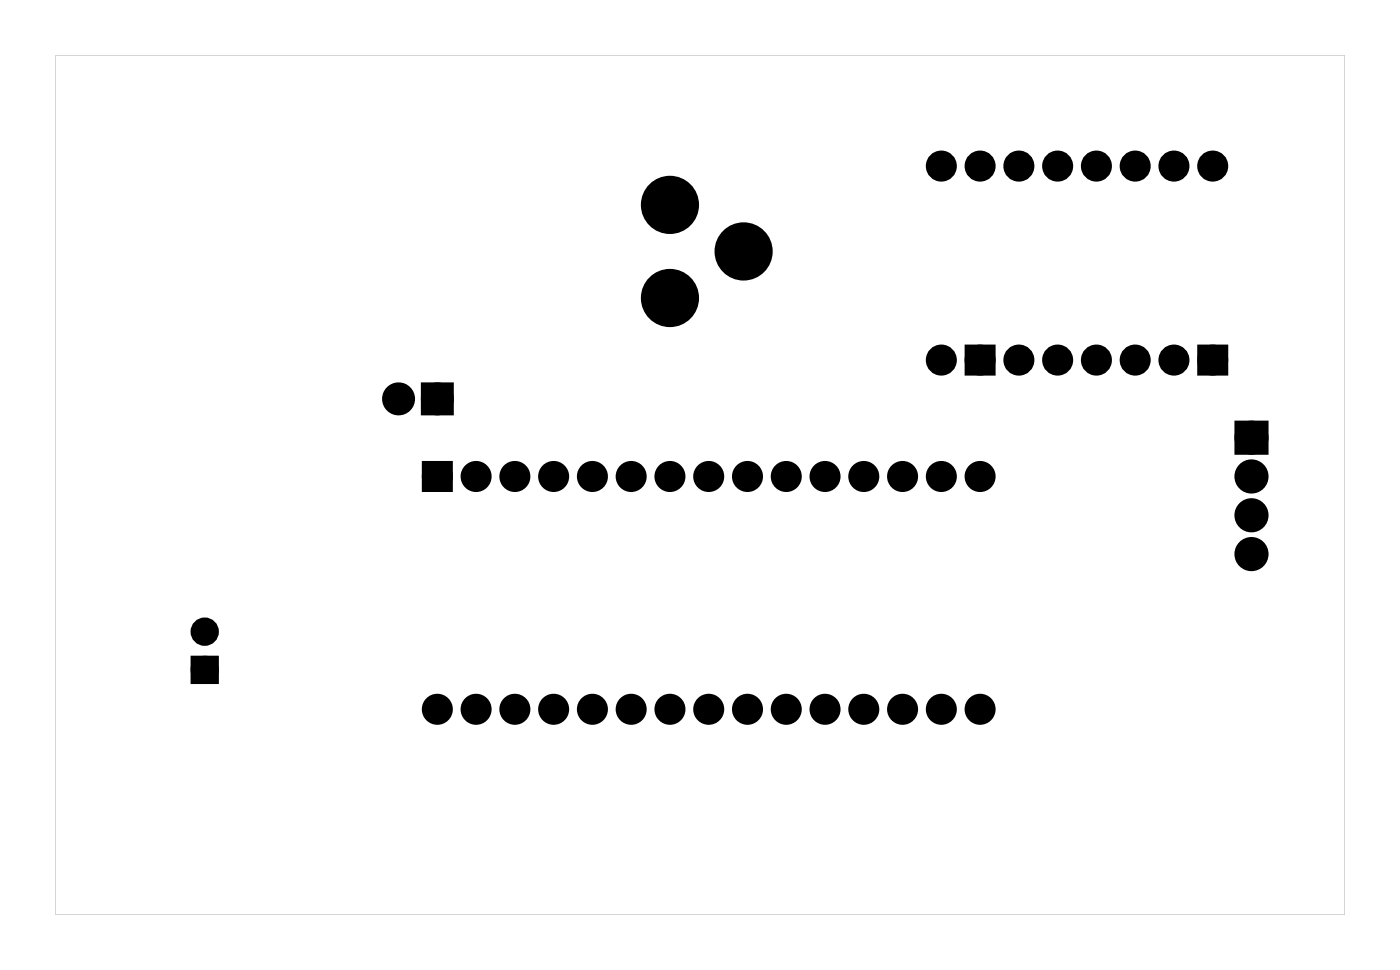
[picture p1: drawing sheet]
<svg xmlns="http://www.w3.org/2000/svg" width="92mm" height="63mm" viewBox="0 0 92 63" stroke-linecap="round" stroke-linejoin="round" font-family="sans-serif">
<g fill="#000">
<path d="M28 30.5h1.3v1.4h-1.3zM28 25.4h1.4v1.4h-1.4zM63.6 22.9h1.2v1.3h-1.2zM78.8 22.9h1.3v1.3h-1.3zM81.3 27.9h1.4v1.5h-1.4zM12.8 43.3h1.2v1.2h-1.2z"/>
<path d="M3.6 3.6v56.3h84.5v-56.3zM3.6 3.6h84.5v56.3h-84.5z"/>
</g>
<g fill="none" stroke="#000" stroke-width=".76" stroke-linecap="butt">
<path d="M28 25.4h1.4v1.4h-1.4zM63.6 22.9h1.2v1.3h-1.2zM78.8 22.9h1.3v1.3h-1.3zM81.3 27.9h1.4v1.5h-1.4z"/>
<circle cx="43.9" cy="19.5" r="1.52"/>
<circle cx="43.9" cy="13.4" r="1.52"/>
<circle cx="48.7" cy="16.5" r="1.52"/>
<circle cx="61.7" cy="10.9" r=".64"/>
<circle cx="64.2" cy="10.9" r=".64"/>
<circle cx="66.8" cy="10.9" r=".64"/>
<circle cx="69.3" cy="10.9" r=".64"/>
<circle cx="71.8" cy="10.9" r=".64"/>
<circle cx="74.4" cy="10.9" r=".64"/>
<circle cx="76.9" cy="10.9" r=".64"/>
<circle cx="79.5" cy="10.9" r=".64"/>
<circle cx="26.1" cy="26.1" r=".7"/>
<circle cx="28.7" cy="26.1" r=".7"/>
<circle cx="61.7" cy="23.6" r=".64"/>
<circle cx="64.2" cy="23.6" r=".64"/>
<circle cx="66.8" cy="23.6" r=".64"/>
<circle cx="69.3" cy="23.6" r=".64"/>
<circle cx="71.8" cy="23.6" r=".64"/>
<circle cx="74.4" cy="23.6" r=".64"/>
<circle cx="76.9" cy="23.6" r=".64"/>
<circle cx="79.5" cy="23.6" r=".64"/>
<circle cx="82" cy="36.3" r=".74"/>
<circle cx="82" cy="33.7" r=".74"/>
<circle cx="82" cy="28.7" r=".74"/>
<circle cx="82" cy="31.2" r=".74"/>
</g>
<g fill="#000">
<circle cx="43.9" cy="13.4" r="1.52"/>
<circle cx="43.9" cy="19.5" r="1.52"/>
<circle cx="48.7" cy="16.5" r="1.52"/>
<circle cx="61.7" cy="10.9" r=".64"/>
<circle cx="64.2" cy="10.9" r=".64"/>
<circle cx="66.8" cy="10.9" r=".64"/>
<circle cx="69.3" cy="10.9" r=".64"/>
<circle cx="71.8" cy="10.9" r=".64"/>
<circle cx="74.4" cy="10.9" r=".64"/>
<circle cx="76.9" cy="10.9" r=".64"/>
<circle cx="79.5" cy="10.9" r=".64"/>
<circle cx="26.1" cy="26.1" r=".7"/>
<circle cx="28.7" cy="31.2" r=".67"/>
<circle cx="28.7" cy="26.1" r=".7"/>
<circle cx="31.2" cy="31.2" r=".67"/>
<circle cx="33.7" cy="31.2" r=".67"/>
<circle cx="36.3" cy="31.2" r=".67"/>
<circle cx="38.8" cy="31.2" r=".67"/>
<circle cx="41.4" cy="31.2" r=".67"/>
<circle cx="43.9" cy="31.2" r=".67"/>
<circle cx="46.4" cy="31.2" r=".67"/>
<circle cx="49" cy="31.2" r=".67"/>
<circle cx="51.5" cy="31.2" r=".67"/>
<circle cx="54.1" cy="31.2" r=".67"/>
<circle cx="56.6" cy="31.2" r=".67"/>
<circle cx="59.1" cy="31.2" r=".67"/>
<circle cx="61.7" cy="31.2" r=".67"/>
<circle cx="61.7" cy="23.6" r=".64"/>
<circle cx="64.2" cy="31.2" r=".67"/>
<circle cx="64.2" cy="23.6" r=".64"/>
<circle cx="66.8" cy="23.6" r=".64"/>
<circle cx="69.3" cy="23.6" r=".64"/>
<circle cx="71.8" cy="23.6" r=".64"/>
<circle cx="74.4" cy="23.6" r=".64"/>
<circle cx="76.9" cy="23.6" r=".64"/>
<circle cx="79.5" cy="23.6" r=".64"/>
<circle cx="82" cy="36.3" r=".74"/>
<circle cx="82" cy="28.7" r=".74"/>
<circle cx="82" cy="31.2" r=".74"/>
<circle cx="82" cy="33.7" r=".74"/>
<circle cx="13.4" cy="43.9" r=".6"/>
<circle cx="13.4" cy="41.4" r=".6"/>
<circle cx="28.7" cy="46.4" r=".67"/>
<circle cx="31.2" cy="46.4" r=".67"/>
<circle cx="33.7" cy="46.4" r=".67"/>
<circle cx="36.3" cy="46.4" r=".67"/>
<circle cx="38.8" cy="46.4" r=".67"/>
<circle cx="41.4" cy="46.4" r=".67"/>
<circle cx="43.9" cy="46.4" r=".67"/>
<circle cx="46.4" cy="46.4" r=".67"/>
<circle cx="49" cy="46.4" r=".67"/>
<circle cx="51.5" cy="46.4" r=".67"/>
<circle cx="54.1" cy="46.4" r=".67"/>
<circle cx="56.6" cy="46.4" r=".67"/>
<circle cx="59.1" cy="46.4" r=".67"/>
<circle cx="61.7" cy="46.4" r=".67"/>
<circle cx="64.2" cy="46.4" r=".67"/>
</g>
<g fill="none" stroke="#000" stroke-width=".69" stroke-linecap="butt">
<path d="M28 30.5h1.3v1.4h-1.3z"/>
<circle cx="28.7" cy="31.2" r=".67"/>
<circle cx="31.2" cy="31.2" r=".67"/>
<circle cx="33.7" cy="31.2" r=".67"/>
<circle cx="36.3" cy="31.2" r=".67"/>
<circle cx="38.8" cy="31.2" r=".67"/>
<circle cx="41.4" cy="31.2" r=".67"/>
<circle cx="43.9" cy="31.2" r=".67"/>
<circle cx="46.4" cy="31.2" r=".67"/>
<circle cx="49" cy="31.2" r=".67"/>
<circle cx="51.5" cy="31.2" r=".67"/>
<circle cx="54.1" cy="31.2" r=".67"/>
<circle cx="56.6" cy="31.2" r=".67"/>
<circle cx="59.1" cy="31.2" r=".67"/>
<circle cx="61.7" cy="31.2" r=".67"/>
<circle cx="64.2" cy="31.2" r=".67"/>
<circle cx="28.7" cy="46.4" r=".67"/>
<circle cx="31.2" cy="46.4" r=".67"/>
<circle cx="33.7" cy="46.4" r=".67"/>
<circle cx="36.3" cy="46.4" r=".67"/>
<circle cx="38.8" cy="46.4" r=".67"/>
<circle cx="41.4" cy="46.4" r=".67"/>
<circle cx="43.9" cy="46.4" r=".67"/>
<circle cx="46.4" cy="46.4" r=".67"/>
<circle cx="49" cy="46.4" r=".67"/>
<circle cx="51.5" cy="46.4" r=".67"/>
<circle cx="54.1" cy="46.4" r=".67"/>
<circle cx="56.6" cy="46.4" r=".67"/>
<circle cx="59.1" cy="46.4" r=".67"/>
<circle cx="61.7" cy="46.4" r=".67"/>
<circle cx="64.2" cy="46.4" r=".67"/>
</g>
<g fill="none" stroke="#000" stroke-width=".65" stroke-linecap="butt">
<path d="M12.8 43.3h1.2v1.2h-1.2z"/>
<circle cx="13.4" cy="41.4" r=".6"/>
<circle cx="13.4" cy="43.9" r=".6"/>
</g>
</svg>
